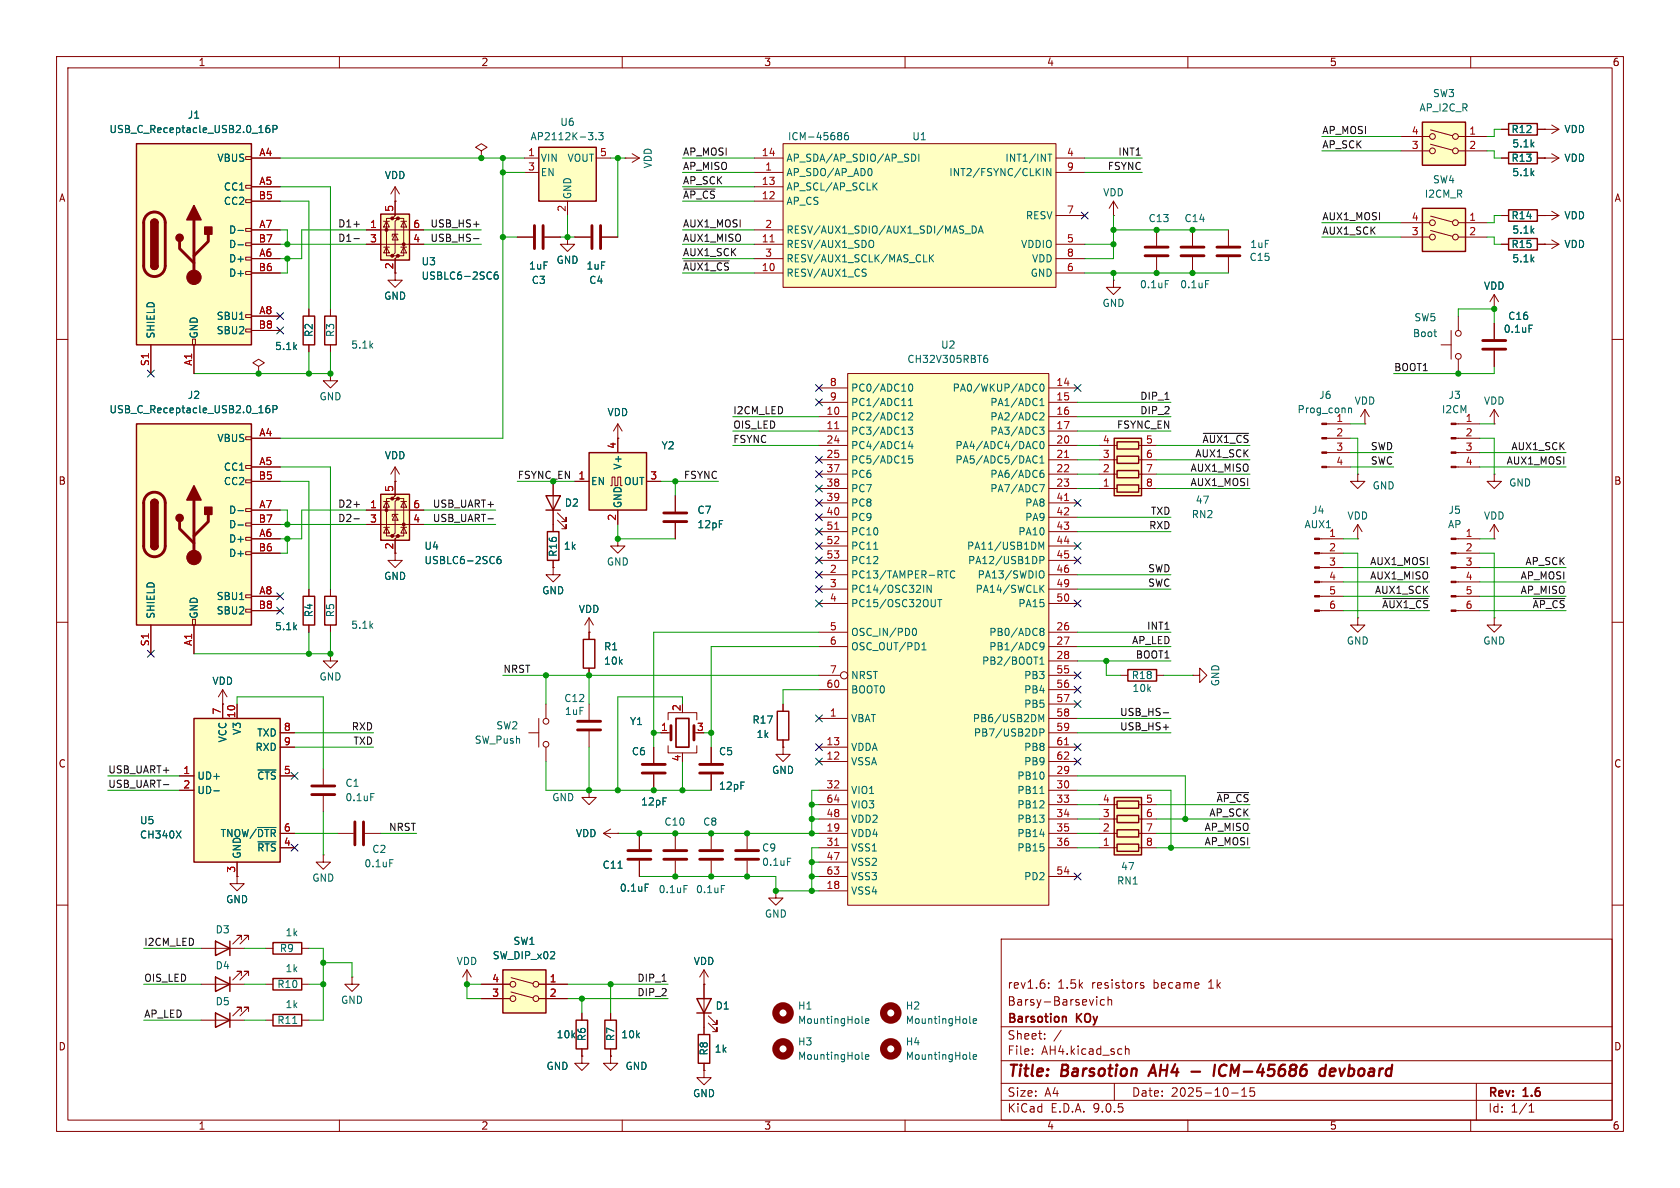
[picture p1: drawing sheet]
<svg xmlns="http://www.w3.org/2000/svg" width="297mm" height="210mm" viewBox="0 0 297 210" stroke-linecap="round" stroke-linejoin="round" font-family="sans-serif">
<defs><g id="words">
<g font-size="2.8" fill="#840000">
<text x="178" y="190.9">Title:</text>
<text x="187.7" y="190.9">Barsotion</text>
<text x="204.2" y="190.9">AH4</text>
<text x="217" y="190.9">ICM-45686</text>
<text x="236.6" y="190.9">devboard</text>
</g>
<g font-size="2.1" fill="#840000">
<text x="178" y="178">Barsy-Barsevich</text>
<text x="178" y="175">rev1.6:</text>
<text x="186.9" y="175">1.5k</text>
<text x="193" y="175">resistors</text>
<text x="204" y="175">became</text>
<text x="213.9" y="175">1k</text>
<text x="178" y="184">Sheet:</text>
<text x="178" y="181.2">Barsotion</text>
<text x="190.4" y="181.2">KOy</text>
<text x="178" y="186.7">File:</text>
<text x="184.1" y="186.7">AH4.kicad_sch</text>
<text x="178" y="196.9">KiCad</text>
<text x="178" y="194.1">Size:</text>
<text x="184.7" y="194.1">A4</text>
<text x="185.7" y="196.9">E.D.A.</text>
<text x="193.3" y="196.9">9.0.5</text>
<text x="200" y="194.1">Date:</text>
<text x="207" y="194.1">2025-10-15</text>
<text x="263" y="194.3">Rev:</text>
<text x="263" y="196.9">Id:</text>
<text x="267.1" y="196.9">1/1</text>
<text x="269.4" y="194.3">1.6</text>
</g>
<g font-size="1.8" fill="#840000">
<text x="35" y="11.9">1</text>
<text x="85" y="11.9">2</text>
<text x="135" y="11.9">3</text>
<text x="185" y="11.9">4</text>
<text x="235" y="11.9">5</text>
<text x="285" y="11.9">6</text>
<text x="10.3" y="35.9">A</text>
<text x="285.3" y="35.9">A</text>
<text x="10.3" y="85.9">B</text>
<text x="285.3" y="85.9">B</text>
<text x="10.3" y="135.9">C</text>
<text x="285.3" y="135.9">C</text>
<text x="10.3" y="185.9">D</text>
<text x="285.3" y="185.9">D</text>
<text x="35" y="199.9">1</text>
<text x="85" y="199.9">2</text>
<text x="135" y="199.9">3</text>
<text x="185" y="199.9">4</text>
<text x="235" y="199.9">5</text>
<text x="285" y="199.9">6</text>
</g>
<g font-size="1.8" fill="#006464">
<text x="253.2" y="17.4">SW3</text>
<text x="19.3" y="23.7">USB_C_Receptacle_USB2.0_16P</text>
<text x="33.1" y="21.2">J1</text>
<text x="99" y="22.5">U6</text>
<text x="250.8" y="19.9">AP_I2C_R</text>
<text x="267.1" y="23.7">R12</text>
<text x="276.5" y="23.7">VDD</text>
<text x="38.3" y="28.8">VBUS</text>
<text x="93.7" y="25">AP2112K-3.3</text>
<text x="95.5" y="28.8">VIN</text>
<text x="100.2" y="28.8">VOUT</text>
<text x="115.4" y="29.9" transform="rotate(-90 115.4 29.9)">VDD</text>
<text x="138.9" y="28.8">AP_SDA/AP_SDIO/AP_SDI</text>
<text x="139.2" y="25">ICM-45686</text>
<text x="161.2" y="25">U1</text>
<text x="177.6" y="28.8">INT1/INT</text>
<text x="267.1" y="28.8">R13</text>
<text x="267.3" y="26.3">5.1k</text>
<text x="276.5" y="28.8">VDD</text>
<text x="39.5" y="33.9">CC1</text>
<text x="67.9" y="31.9">VDD</text>
<text x="95.5" y="31.3">EN</text>
<text x="101.2" y="35.3" transform="rotate(-90 101.2 35.3)">GND</text>
<text x="138.9" y="31.3">AP_SDO/AP_AD0</text>
<text x="138.9" y="33.9">AP_SCL/AP_SCLK</text>
<text x="167.7" y="31.3">INT2/FSYNC/CLKIN</text>
<text x="194.9" y="34.9">VDD</text>
<text x="251.8" y="35.2">I2CM_R</text>
<text x="253.2" y="32.6">SW4</text>
<text x="267.3" y="31.3">5.1k</text>
<text x="39.5" y="36.4">CC2</text>
<text x="40.4" y="41.5">D-</text>
<text x="138.9" y="36.4">AP_CS</text>
<text x="138.9" y="41.5">RESV/AUX1_SDIO/AUX1_SDI/MAS_DA</text>
<text x="181.3" y="39">RESV</text>
<text x="203" y="39.5">C13</text>
<text x="209.3" y="39.5">C14</text>
<text x="267.1" y="39">R14</text>
<text x="267.3" y="41.5">5.1k</text>
<text x="276.5" y="39">VDD</text>
<text x="40.4" y="44">D-</text>
<text x="40.4" y="46.6">D+</text>
<text x="74.4" y="47.1">U3</text>
<text x="93.4" y="47.9">1uF</text>
<text x="98.3" y="46.8">GND</text>
<text x="103.6" y="47.9">1uF</text>
<text x="138.9" y="44">RESV/AUX1_SDO</text>
<text x="138.9" y="46.6">RESV/AUX1_SCLK/MAS_CLK</text>
<text x="180.4" y="44">VDDIO</text>
<text x="182.4" y="46.6">VDD</text>
<text x="220.8" y="46.3">C15</text>
<text x="220.9" y="44">1uF</text>
<text x="267.1" y="44">R15</text>
<text x="267.3" y="46.6">5.1k</text>
<text x="276.5" y="44">VDD</text>
<text x="40.4" y="49.1">D+</text>
<text x="67.8" y="53.2">GND</text>
<text x="74.4" y="49.6">USBLC6-2SC6</text>
<text x="93.9" y="50.4">C3</text>
<text x="104.1" y="50.4">C4</text>
<text x="138.9" y="49.1">RESV/AUX1_CS</text>
<text x="182.1" y="49.1">GND</text>
<text x="201.4" y="51.2">0.1uF</text>
<text x="208.5" y="51.2">0.1uF</text>
<text x="262.2" y="51.4">VDD</text>
<text x="27.5" y="59.9" transform="rotate(-90 27.5 59.9)">SHIELD</text>
<text x="35.2" y="59.9" transform="rotate(-90 35.2 59.9)">GND</text>
<text x="38.2" y="56.7">SBU1</text>
<text x="38.2" y="59.3">SBU2</text>
<text x="55.5" y="59.7" transform="rotate(-90 55.5 59.7)">R2</text>
<text x="59.3" y="59.7" transform="rotate(-90 59.3 59.7)">R3</text>
<text x="194.8" y="54.5">GND</text>
<text x="249.7" y="59.8">Boot</text>
<text x="249.9" y="57">SW5</text>
<text x="265.7" y="59">0.1uF</text>
<text x="266.5" y="56.7">C16</text>
<text x="48.5" y="62.1">5.1k</text>
<text x="62" y="61.8">5.1k</text>
<text x="160.3" y="64.4">CH32V305RBT6</text>
<text x="166.3" y="61.8">U2</text>
<text x="33.1" y="70.7">J2</text>
<text x="56.4" y="71">GND</text>
<text x="150.4" y="69.4">PC0/ADC10</text>
<text x="150.4" y="72">PC1/ADC11</text>
<text x="168.3" y="69.4">PA0/WKUP/ADC0</text>
<text x="175" y="72">PA1/ADC1</text>
<text x="233.1" y="70.7">J6</text>
<text x="239.4" y="71.7">VDD</text>
<text x="256" y="70.7">J3</text>
<text x="262.2" y="71.7">VDD</text>
<text x="19.3" y="73.3">USB_C_Receptacle_USB2.0_16P</text>
<text x="107.3" y="73.8">VDD</text>
<text x="150.4" y="74.5">PC2/ADC12</text>
<text x="150.4" y="77.1">PC3/ADC13</text>
<text x="175" y="74.5">PA2/ADC2</text>
<text x="175" y="77.1">PA3/ADC3</text>
<text x="229.3" y="73.3">Prog_conn</text>
<text x="236.1" y="74.7">1</text>
<text x="254.8" y="73.3">I2CM</text>
<text x="38.3" y="78.3">VBUS</text>
<text x="39.5" y="83.4">CC1</text>
<text x="67.9" y="81.4">VDD</text>
<text x="110.1" y="83.1" transform="rotate(-90 110.1 83.1)">V+</text>
<text x="116.9" y="79.6">Y2</text>
<text x="150.4" y="79.6">PC4/ADC14</text>
<text x="150.4" y="82.1">PC5/ADC15</text>
<text x="168.8" y="79.6">PA4/ADC4/DAC0</text>
<text x="168.8" y="82.1">PA5/ADC5/DAC1</text>
<text x="39.5" y="86">CC2</text>
<text x="99.8" y="89.8">D2</text>
<text x="104.4" y="86">EN</text>
<text x="110.1" y="89.9" transform="rotate(-90 110.1 89.9)">GND</text>
<text x="110.2" y="86">OUT</text>
<text x="150.4" y="84.7">PC6</text>
<text x="150.4" y="87.2">PC7</text>
<text x="150.4" y="89.8">PC8</text>
<text x="175" y="84.7">PA6/ADC6</text>
<text x="175" y="87.2">PA7/ADC7</text>
<text x="181.1" y="89.8">PA8</text>
<text x="211.3" y="89.3">47</text>
<text x="242.6" y="86.7">GND</text>
<text x="266.7" y="86.2">GND</text>
<text x="40.4" y="91">D-</text>
<text x="40.4" y="93.6">D-</text>
<text x="123.2" y="91">C7</text>
<text x="123.2" y="93.6">12pF</text>
<text x="150.4" y="92.3">PC9</text>
<text x="150.4" y="94.8">PC10</text>
<text x="179.9" y="94.8">PA10</text>
<text x="181.1" y="92.3">PA9</text>
<text x="210.6" y="91.8">RN2</text>
<text x="230.5" y="93.6">AUX1</text>
<text x="231.9" y="91">J4</text>
<text x="234.9" y="95">1</text>
<text x="238.1" y="92">VDD</text>
<text x="255.9" y="93.6">AP</text>
<text x="256" y="91">J5</text>
<text x="262.2" y="92">VDD</text>
<text x="40.4" y="96.1">D+</text>
<text x="40.4" y="98.7">D+</text>
<text x="74.9" y="99.9">USBLC6-2SC6</text>
<text x="74.9" y="97.4">U4</text>
<text x="98.7" y="98.5" transform="rotate(-90 98.7 98.5)">R16</text>
<text x="99.6" y="97.4">1k</text>
<text x="107.2" y="100.2">GND</text>
<text x="150.4" y="97.4">PC11</text>
<text x="150.4" y="99.9">PC12</text>
<text x="170.9" y="97.4">PA11/USB1DM</text>
<text x="171" y="99.9">PA12/USB1DP</text>
<text x="38.2" y="106.3">SBU1</text>
<text x="67.8" y="102.7">GND</text>
<text x="95.8" y="105.3">GND</text>
<text x="150.4" y="102.5">PC13/TAMPER-RTC</text>
<text x="150.4" y="105">PC14/OSC32IN</text>
<text x="150.4" y="107.5">PC15/OSC32OUT</text>
<text x="172.4" y="105">PA14/SWCLK</text>
<text x="172.7" y="102.5">PA13/SWDIO</text>
<text x="179.9" y="107.5">PA15</text>
<text x="27.5" y="109.5" transform="rotate(-90 27.5 109.5)">SHIELD</text>
<text x="35.2" y="109.5" transform="rotate(-90 35.2 109.5)">GND</text>
<text x="38.2" y="108.8">SBU2</text>
<text x="48.5" y="111.6">5.1k</text>
<text x="55.5" y="109.2" transform="rotate(-90 55.5 109.2)">R4</text>
<text x="59.3" y="109.2" transform="rotate(-90 59.3 109.2)">R5</text>
<text x="62" y="111.4">5.1k</text>
<text x="102.2" y="108.6">VDD</text>
<text x="150.4" y="112.6">OSC_IN/PD0</text>
<text x="174.8" y="112.6">PB0/ADC8</text>
<text x="106.7" y="115.2">R1</text>
<text x="106.7" y="117.7">10k</text>
<text x="150.4" y="115.2">OSC_OUT/PD1</text>
<text x="173.5" y="117.7">PB2/BOOT1</text>
<text x="174.8" y="115.2">PB1/ADC9</text>
<text x="238" y="114.1">GND</text>
<text x="262.1" y="114.1">GND</text>
<text x="37.5" y="121.3">VDD</text>
<text x="56.4" y="120.5">GND</text>
<text x="99.7" y="124.3">C12</text>
<text x="150.4" y="120.2">NRST</text>
<text x="150.4" y="122.8">BOOT0</text>
<text x="181" y="120.2">PB3</text>
<text x="181" y="122.8">PB4</text>
<text x="181" y="125.3">PB5</text>
<text x="200" y="120.2">R18</text>
<text x="200.1" y="122.5">10k</text>
<text x="215.7" y="121.4" transform="rotate(-90 215.7 121.4)">GND</text>
<text x="40.2" y="131.3" transform="rotate(-90 40.2 131.3)">VCC</text>
<text x="42.8" y="130" transform="rotate(-90 42.8 130)">V3</text>
<text x="45.4" y="130.4">TXD</text>
<text x="83.8" y="131.7">SW_Push</text>
<text x="87.6" y="129.1">SW2</text>
<text x="99.8" y="126.6">1uF</text>
<text x="111.3" y="128.4">Y1</text>
<text x="132.9" y="128.1">R17</text>
<text x="133.7" y="130.7">1k</text>
<text x="150.4" y="127.9">VBAT</text>
<text x="171.9" y="127.9">PB6/USB2DM</text>
<text x="172.1" y="130.4">PB7/USB2DP</text>
<text x="45.1" y="132.9">RXD</text>
<text x="111.6" y="133.7">C6</text>
<text x="127" y="133.7">C5</text>
<text x="136.4" y="137">GND</text>
<text x="150.4" y="132.9">VDDA</text>
<text x="150.4" y="135.5">VSSA</text>
<text x="181" y="132.9">PB8</text>
<text x="181" y="135.5">PB9</text>
<text x="34.8" y="138">UD+</text>
<text x="34.8" y="140.6">UD-</text>
<text x="45.4" y="138">~{CTS}</text>
<text x="61" y="139.3">C1</text>
<text x="61" y="141.8">0.1uF</text>
<text x="97.5" y="141.8">GND</text>
<text x="113.2" y="142.6">12pF</text>
<text x="127" y="139.8">12pF</text>
<text x="150.4" y="140.6">VIO1</text>
<text x="150.4" y="143.1">VIO3</text>
<text x="179.7" y="138">PB10</text>
<text x="179.7" y="140.6">PB11</text>
<text x="179.7" y="143.1">PB12</text>
<text x="24.6" y="148.4">CH340X</text>
<text x="24.6" y="145.9">U5</text>
<text x="38.9" y="148.2">TNOW/~{DTR}</text>
<text x="101.7" y="148.2">VDD</text>
<text x="117.4" y="146.2">C10</text>
<text x="124.2" y="146.2">C8</text>
<text x="150.4" y="145.6">VDD2</text>
<text x="150.4" y="148.2">VDD4</text>
<text x="179.7" y="145.6">PB13</text>
<text x="179.7" y="148.2">PB14</text>
<text x="42.8" y="151.9" transform="rotate(-90 42.8 151.9)">GND</text>
<text x="45.4" y="150.7">~{RTS}</text>
<text x="64.3" y="153.5">0.1uF</text>
<text x="65.7" y="151">C2</text>
<text x="106.4" y="153.8">C11</text>
<text x="134.6" y="150.7">C9</text>
<text x="134.6" y="153.3">0.1uF</text>
<text x="150.4" y="150.7">VSS1</text>
<text x="150.4" y="153.3">VSS2</text>
<text x="150.4" y="155.8">VSS3</text>
<text x="179.7" y="150.7">PB15</text>
<text x="181" y="155.8">PD2</text>
<text x="198.1" y="154">47</text>
<text x="39.9" y="159.9">GND</text>
<text x="55.1" y="156.1">GND</text>
<text x="109.5" y="157.8">0.1uF</text>
<text x="116.3" y="158.1">0.1uF</text>
<text x="122.9" y="158.1">0.1uF</text>
<text x="150.4" y="158.3">VSS4</text>
<text x="197.4" y="156.6">RN1</text>
<text x="38" y="165.2">D3</text>
<text x="50.4" y="165.7">1k</text>
<text x="90.7" y="167.2">SW1</text>
<text x="135.1" y="162.4">GND</text>
<text x="38" y="171.6">D4</text>
<text x="49.4" y="168.5">R9</text>
<text x="50.4" y="172.1">1k</text>
<text x="80.6" y="170.8">VDD</text>
<text x="87" y="169.8">SW_DIP_x02</text>
<text x="122.5" y="170.8">VDD</text>
<text x="38" y="177.9">D5</text>
<text x="48.9" y="174.9">R10</text>
<text x="50.4" y="178.4">1k</text>
<text x="60.2" y="177.6">GND</text>
<text x="126.4" y="178.7">D1</text>
<text x="141" y="178.7">H1</text>
<text x="160" y="178.7">H2</text>
<text x="48.9" y="181.2">R11</text>
<text x="98.3" y="183.7">10k</text>
<text x="103.7" y="184.1" transform="rotate(-90 103.7 184.1)">R6</text>
<text x="108.8" y="184.1" transform="rotate(-90 108.8 184.1)">R7</text>
<text x="109.7" y="183.7">10k</text>
<text x="141" y="185">H3</text>
<text x="141" y="181.2">MountingHole</text>
<text x="160" y="185">H4</text>
<text x="160" y="181.2">MountingHole</text>
<text x="96.5" y="189.3">GND</text>
<text x="110.5" y="189.3">GND</text>
<text x="125.3" y="186.7" transform="rotate(-90 125.3 186.7)">R8</text>
<text x="126.2" y="186.3">1k</text>
<text x="141" y="187.6">MountingHole</text>
<text x="160" y="187.6">MountingHole</text>
<text x="122.4" y="194.2">GND</text>
</g>
<g font-size="1.8" fill="#0f0f0f">
<text x="233.7" y="23.8">AP_MOSI</text>
<text x="120.6" y="27.6">AP_MOSI</text>
<text x="197.6" y="27.6">INT1</text>
<text x="233.7" y="26.3">AP_SCK</text>
<text x="120.6" y="35.2">~{AP_CS}</text>
<text x="120.6" y="30.1">AP_MISO</text>
<text x="120.6" y="32.7">AP_SCK</text>
<text x="195.7" y="30.1">FSYNC</text>
<text x="59.7" y="40.3">D1+</text>
<text x="76" y="40.3">USB_HS+</text>
<text x="120.6" y="40.3">AUX1_MOSI</text>
<text x="233.7" y="41.6">AUX1_SCK</text>
<text x="233.7" y="39">AUX1_MOSI</text>
<text x="59.7" y="42.8">D1-</text>
<text x="76" y="42.8">USB_HS-</text>
<text x="120.6" y="47.9">~{AUX1_CS}</text>
<text x="120.6" y="45.4">AUX1_SCK</text>
<text x="120.6" y="42.8">AUX1_MISO</text>
<text x="246.4" y="65.7">BOOT1</text>
<text x="201.5" y="70.8">DIP_1</text>
<text x="129.5" y="75.9">OIS_LED</text>
<text x="129.5" y="73.3">I2CM_LED</text>
<text x="197.4" y="75.9">FSYNC_EN</text>
<text x="201.5" y="73.3">DIP_2</text>
<text x="129.5" y="78.4">FSYNC</text>
<text x="210.4" y="83.5">AUX1_MISO</text>
<text x="211.2" y="80.9">AUX1_SCK</text>
<text x="212.5" y="78.4">~{AUX1_CS}</text>
<text x="242.2" y="79.7">SWD</text>
<text x="242.2" y="82.2">SWC</text>
<text x="266.3" y="82.2">AUX1_MOSI</text>
<text x="267.1" y="79.7">AUX1_SCK</text>
<text x="59.7" y="89.8">D2+</text>
<text x="76.4" y="89.8">USB_UART+</text>
<text x="120.8" y="84.7">FSYNC</text>
<text x="210.4" y="86">AUX1_MOSI</text>
<text x="59.7" y="92.4">D2-</text>
<text x="76.4" y="92.4">USB_UART-</text>
<text x="203.1" y="93.6">RXD</text>
<text x="203.4" y="91.1">TXD</text>
<text x="202.9" y="101.3">SWD</text>
<text x="242.1" y="100">AUX1_MOSI</text>
<text x="269.6" y="100">AP_SCK</text>
<text x="202.9" y="103.8">SWC</text>
<text x="242.1" y="102.5">AUX1_MISO</text>
<text x="243" y="105.1">AUX1_SCK</text>
<text x="244.2" y="107.6">~{AUX1_CS}</text>
<text x="268.7" y="102.5">AP_MOSI</text>
<text x="268.7" y="105.1">AP_MISO</text>
<text x="270.9" y="107.6">~{AP_CS}</text>
<text x="200" y="114">AP_LED</text>
<text x="202.7" y="111.4">INT1</text>
<text x="88.9" y="119">NRST</text>
<text x="200.7" y="116.5">BOOT1</text>
<text x="62.1" y="129.2">RXD</text>
<text x="62.4" y="131.7">TXD</text>
<text x="197.9" y="129.2">USB_HS+</text>
<text x="197.9" y="126.7">USB_HS-</text>
<text x="19" y="136.8">USB_UART+</text>
<text x="19" y="139.4">USB_UART-</text>
<text x="215" y="141.9">~{AP_CS}</text>
<text x="68.7" y="147">NRST</text>
<text x="212.9" y="149.5">AP_MOSI</text>
<text x="212.9" y="147">AP_MISO</text>
<text x="213.7" y="144.4">AP_SCK</text>
<text x="25.4" y="167.3">I2CM_LED</text>
<text x="25.4" y="173.6">OIS_LED</text>
<text x="112.6" y="173.6">DIP_1</text>
<text x="25.4" y="180">AP_LED</text>
<text x="112.6" y="176.2">DIP_2</text>
</g>
<g font-size="1.8" fill="#a90000">
<text x="249.5" y="23.9">4</text>
<text x="259.6" y="23.9">1</text>
<text x="45.7" y="27.7">A4</text>
<text x="93.3" y="27.7">1</text>
<text x="106" y="27.7">5</text>
<text x="134.6" y="27.7">14</text>
<text x="188.5" y="27.7">4</text>
<text x="249.5" y="26.4">3</text>
<text x="259.6" y="26.4">2</text>
<text x="45.6" y="35.3">B5</text>
<text x="45.7" y="32.8">A5</text>
<text x="93.3" y="30.2">3</text>
<text x="134.6" y="32.8">13</text>
<text x="134.6" y="35.3">12</text>
<text x="135.2" y="30.2">1</text>
<text x="188.5" y="30.2">9</text>
<text x="45.7" y="40.4">A7</text>
<text x="65.3" y="40.4">1</text>
<text x="69.6" y="37.5" transform="rotate(-90 69.6 37.5)">5</text>
<text x="73" y="40.4">6</text>
<text x="100.1" y="37.5" transform="rotate(-90 100.1 37.5)">2</text>
<text x="135.2" y="40.4">2</text>
<text x="188.5" y="37.8">7</text>
<text x="249.5" y="39.1">4</text>
<text x="249.5" y="41.7">3</text>
<text x="259.6" y="39.1">1</text>
<text x="259.6" y="41.7">2</text>
<text x="45.6" y="42.9">B7</text>
<text x="45.7" y="45.5">A6</text>
<text x="65.3" y="42.9">3</text>
<text x="69.6" y="47.7" transform="rotate(-90 69.6 47.7)">2</text>
<text x="73" y="42.9">4</text>
<text x="134.6" y="42.9">11</text>
<text x="135.2" y="45.5">3</text>
<text x="188.5" y="42.9">5</text>
<text x="188.5" y="45.5">8</text>
<text x="45.6" y="48">B6</text>
<text x="134.6" y="48">10</text>
<text x="188.5" y="48">6</text>
<text x="45.6" y="58.2">B8</text>
<text x="45.7" y="55.6">A8</text>
<text x="26.4" y="64.8" transform="rotate(-90 26.4 64.8)">S1</text>
<text x="34" y="64.8" transform="rotate(-90 34 64.8)">A1</text>
<text x="146.6" y="68.3">8</text>
<text x="146.6" y="70.9">9</text>
<text x="186.6" y="68.3">14</text>
<text x="186.6" y="70.9">15</text>
<text x="45.7" y="77.2">A4</text>
<text x="146" y="73.4">10</text>
<text x="146" y="75.9">11</text>
<text x="186.6" y="73.4">16</text>
<text x="186.6" y="75.9">17</text>
<text x="236.1" y="77.2">2</text>
<text x="259" y="74.7">1</text>
<text x="259" y="77.2">2</text>
<text x="45.7" y="82.3">A5</text>
<text x="109" y="79.4" transform="rotate(-90 109 79.4)">4</text>
<text x="146" y="78.5">24</text>
<text x="146" y="81">25</text>
<text x="146" y="83.6">37</text>
<text x="186.6" y="78.5">20</text>
<text x="186.6" y="81">21</text>
<text x="186.6" y="83.6">22</text>
<text x="194.9" y="83.6">2</text>
<text x="194.9" y="81">3</text>
<text x="194.9" y="78.5">4</text>
<text x="202.5" y="83.6">7</text>
<text x="202.5" y="81">6</text>
<text x="202.5" y="78.5">5</text>
<text x="236.1" y="79.8">3</text>
<text x="236.1" y="82.3">4</text>
<text x="259" y="79.8">3</text>
<text x="259" y="82.3">4</text>
<text x="45.6" y="84.8">B5</text>
<text x="45.7" y="89.9">A7</text>
<text x="65.3" y="89.9">1</text>
<text x="69.6" y="87.1" transform="rotate(-90 69.6 87.1)">5</text>
<text x="73" y="89.9">6</text>
<text x="102.2" y="84.8">1</text>
<text x="114.9" y="84.8">3</text>
<text x="146" y="86.1">38</text>
<text x="146" y="88.6">39</text>
<text x="186.6" y="86.1">23</text>
<text x="186.6" y="88.6">41</text>
<text x="194.9" y="86.1">1</text>
<text x="202.5" y="86.1">8</text>
<text x="45.6" y="92.5">B7</text>
<text x="45.7" y="95">A6</text>
<text x="65.3" y="92.5">3</text>
<text x="73" y="92.5">4</text>
<text x="109" y="92.1" transform="rotate(-90 109 92.1)">2</text>
<text x="146" y="91.2">40</text>
<text x="146" y="93.7">51</text>
<text x="186.6" y="91.2">42</text>
<text x="186.6" y="93.7">43</text>
<text x="259" y="95">1</text>
<text x="45.6" y="97.5">B6</text>
<text x="69.6" y="97.2" transform="rotate(-90 69.6 97.2)">2</text>
<text x="146" y="96.3">52</text>
<text x="146" y="98.8">53</text>
<text x="146.6" y="101.3">2</text>
<text x="186.6" y="96.3">44</text>
<text x="186.6" y="98.8">45</text>
<text x="186.6" y="101.3">46</text>
<text x="234.9" y="97.5">2</text>
<text x="234.9" y="100.1">3</text>
<text x="259" y="97.5">2</text>
<text x="259" y="100.1">3</text>
<text x="45.6" y="107.7">B8</text>
<text x="45.7" y="105.2">A8</text>
<text x="146.6" y="103.9">3</text>
<text x="146.6" y="106.4">4</text>
<text x="186.6" y="103.9">49</text>
<text x="186.6" y="106.4">50</text>
<text x="234.9" y="102.6">4</text>
<text x="234.9" y="105.2">5</text>
<text x="234.9" y="107.7">6</text>
<text x="259" y="102.6">4</text>
<text x="259" y="105.2">5</text>
<text x="259" y="107.7">6</text>
<text x="146.6" y="111.5">5</text>
<text x="186.6" y="111.5">26</text>
<text x="26.4" y="114.3" transform="rotate(-90 26.4 114.3)">S1</text>
<text x="34" y="114.3" transform="rotate(-90 34 114.3)">A1</text>
<text x="146.6" y="114">6</text>
<text x="146.6" y="119.1">7</text>
<text x="186.6" y="114">27</text>
<text x="186.6" y="116.6">28</text>
<text x="186.6" y="119.1">55</text>
<text x="120.4" y="125.8" transform="rotate(-90 120.4 125.8)">2</text>
<text x="146" y="121.7">60</text>
<text x="186.6" y="121.7">56</text>
<text x="186.6" y="124.2">57</text>
<text x="39.1" y="126.4" transform="rotate(-90 39.1 126.4)">7</text>
<text x="41.7" y="127" transform="rotate(-90 41.7 127)">10</text>
<text x="50.1" y="129.3">8</text>
<text x="50.1" y="131.8">9</text>
<text x="116.8" y="129.3">1</text>
<text x="123.1" y="129.3">3</text>
<text x="146" y="131.8">13</text>
<text x="146.6" y="126.7">1</text>
<text x="186.6" y="126.7">58</text>
<text x="186.6" y="129.3">59</text>
<text x="186.6" y="131.8">61</text>
<text x="32.3" y="136.9">1</text>
<text x="50.1" y="136.9">5</text>
<text x="120.4" y="134.7" transform="rotate(-90 120.4 134.7)">4</text>
<text x="146" y="134.4">12</text>
<text x="186.6" y="134.4">62</text>
<text x="186.6" y="136.9">29</text>
<text x="32.3" y="139.4">2</text>
<text x="146" y="139.4">32</text>
<text x="146" y="142">64</text>
<text x="186.6" y="139.4">30</text>
<text x="186.6" y="142">33</text>
<text x="194.9" y="142">4</text>
<text x="202.5" y="142">5</text>
<text x="50.1" y="147.1">6</text>
<text x="50.1" y="149.6">4</text>
<text x="146" y="144.5">48</text>
<text x="146" y="147.1">19</text>
<text x="146" y="149.6">31</text>
<text x="186.6" y="144.5">34</text>
<text x="186.6" y="147.1">35</text>
<text x="186.6" y="149.6">36</text>
<text x="194.9" y="149.6">1</text>
<text x="194.9" y="147.1">2</text>
<text x="194.9" y="144.5">3</text>
<text x="202.5" y="149.6">8</text>
<text x="202.5" y="147.1">7</text>
<text x="202.5" y="144.5">6</text>
<text x="41.7" y="154.4" transform="rotate(-90 41.7 154.4)">3</text>
<text x="146" y="152.1">47</text>
<text x="146" y="154.7">63</text>
<text x="186.6" y="154.7">54</text>
<text x="146" y="157.2">18</text>
<text x="86.9" y="173.7">4</text>
<text x="97.1" y="173.7">1</text>
<text x="86.9" y="176.3">3</text>
<text x="97.1" y="176.3">2</text>
</g>
<text font-size="1.8" fill="#009600" x="91.4" y="84.7">FSYNC_EN</text>
</g></defs>
<g fill="none" stroke="#840000" stroke-width=".18">
<path d="M10 10h277v190h-277zM12 12h273v186h-273zM60 10v2M110 10v2M160 10v2M210 10v2M260 10v2M210.8 40.6v2.8M210.8 45.5v2.8M217.2 40.6v2.8M217.2 45.5v2.8M10 60h2"/>
<path d="M58.4 66v1.3h1.3l-1.3 1.3-1.3-1.3h1.3M58.4 66h.1M285 60h2M257.4 95.3h4.2M257.4 97.8h4.2M264.2 83.8v1.3h1.2l-1.2 1.3-1.3-1.3h1.3M264.2 83.8h.1M264.2 95.3h.1M264.2 92.7l-.8 1.3M264.2 92.7l.7 1.3M264.2 92.7v2.6M10 110h2"/>
<path d="M257.4 100.3h4.2M257.4 102.9h4.2M257.4 105.4h4.2M257.4 108h4.2M285 110h2M119.4 147.3v2.8M119.4 152.1v2.8M10 160h2M177 166h108v32h-108zM185.4 174.6v.1M185.4 173.8v.1M193.9 176.2v.1"/>
<path d="M193.9 176.7v1M195.2 176.8l-.4-.1-.3 .3v.4l.2 .2h.5M195.9 176.8l.2-.1 .4 .1v.9M195.9 176.2v1.5M202.2 173.8l-.4-.1-.2 .2 .1 .2 .5 .2v.3h-.6M285 160h2M60 198v2M110 198v2M160 198v2M177 194.5h108M177 191.5h108M177 187.5h108"/>
<path d="M177 181.5h108M182.5 186.3v.1M182.5 185.5v.1M184.7 183.6v.1M184.7 182.8v.1M187.6 182.1l-1.3 2M197 191.5v3M199 184.9v1.5M199 185.5l.2-.1 .3 .1 .1 .9M210 198v2M217.7 193.2h1.2M219.5 193.8h.9"/>
<path d="M219.5 192.7l.5-.4v1.5M221.7 192.3h-.7v.7l.2-.1h.5l.1 .3-.1 .5-.2 .1-.5-.1M260 198v2M261 191.5v6.5M270.3 196.6h.9M270.3 195.5l.4-.4v1.5"/>
</g>
<path d="M203.9 188.2l-.9 2M210.6 189.4h1.6M214.8 188.2l-.3 2M216.3 188.2a1.2 1.2 0 0 0-.5 1.9l.5 .1M234.3 189a.66 .66 0 0 0-1 .3v.5l.1 .3 .2 .1 .6-.1M234.4 188.2l-.2 2M235.8 188.9l-.5 .1-.2 .9 .2 .3 .6-.1M236.1 189.4l-1 .1" fill="none" stroke="#840000" stroke-width=".4"/>
<path d="M188.3 179.7l.2 .2v.8" fill="none" stroke="#840000" stroke-width=".3"/>
<path d="M208.8 45.2h4.1M208.8 43.7h4.1M215.1 45.2h4.1M215.1 43.7h4.1M117.3 150.4h4.1M117.3 151.9h4.1" fill="none" stroke="#840000" stroke-width=".51"/>
<path d="M213.1 49.6h.6M120.9 156.5h.6" fill="none" stroke="#006464" stroke-width=".18"/>
<g fill="#840000" stroke="#840000" stroke-width=".18">
<path d="M256.5 95.1h.9v.3h-.9z"/>
<path d="M256.5 97.7h.9v.2h-.9z"/>
<path d="M256.5 100.2h.9v.3h-.9z"/>
<path d="M256.5 102.7h.9v.3h-.9z"/>
<path d="M256.5 105.3h.9v.2h-.9z"/>
<path d="M256.5 107.8h.9v.3h-.9z"/>
</g>
<path d="M24.1 74.9h20.3v35.6h-20.3z" fill="#ffffc2"/>
<g fill="none" stroke="#840000" stroke-width=".18">
<path d="M196.8 38.1h.1M196.8 35.6l-.7 1.2M196.8 35.6l.8 1.2M196.8 35.6v2.5M43.4 77.2h1v.5h-1zM44.4 77.5h5.1M43.4 82.3h1v.5h-1zM43.4 84.8h1v.5h-1zM43.4 89.9h1v.5h-1zM43.4 92.5h1v.5h-1zM43.4 95h1v.5h-1zM43.4 97.5h1v.5h-1z"/>
<path d="M44.4 82.6h5.1M44.4 85.1h5.1M44.4 90.2h5.1M44.4 92.7h5.1M44.4 95.3h5.1M44.4 97.8h5.1M26.7 110.5v5.1M34 109.5h.5v1h-.5zM34.3 110.5v5.1M43.4 105.2h1v.5h-1zM43.4 107.7h1v.5h-1zM44.4 105.4h5.1"/>
<path d="M44.4 108h5.1M104.1 111.8v1.2M104.1 118.1v1.3M240 109.2v1.3h1.3l-1.3 1.3-1.2-1.3h1.2M240 109.2h.1M264.2 109.2v1.3h1.2l-1.2 1.3-1.3-1.3h1.3M264.2 109.2h.1M106.7 147.3l1.2 .8M106.7 147.3h2.5M107.9 146.6l-1.2 .7M109.2 147.3h.1M113 147.3v2.8"/>
<path d="M113 152.1v2.8M125.7 147.3v2.8M125.7 152.1v2.8"/>
</g>
<path d="M24.1 74.9h20.3v35.6h-20.3zM26.7 88.9a.64 .64 0 0 1 .6-.6 .64 .64 0 0 1 .6 .6M26.7 96.5a.64 .64 0 0 0 .6 .7 .64 .64 0 0 0 .6-.7M103.1 113h2.1v5.1h-2.1z" fill="none" stroke="#840000" stroke-width=".25"/>
<path d="M26 87.6a1.9 1.9 0 0 1 2-.5 1.9 1.9 0 0 1 1.2 1.8v7.6a1.91 1.91 0 0 1-1.9 1.9 1.91 1.91 0 0 1-1.9-1.9v-7.7l.2-.7zM31.7 92.2v1.3l2.6 2.5M34.3 88.4v10.2M36.8 90.9v1.3l-2.5 2.5M111 150.4h4.1M111 151.9h4.1M123.7 150.4h4.1M123.7 151.9h4.1" fill="none" stroke="#840000" stroke-width=".51"/>
<g fill="#840000" stroke="#840000" stroke-width=".25">
<path d="M26.7 88.9h1.2v7.6h-1.2z"/>
<path d="M26.9 88.5a.64 .64 0 0 1 .6-.2 .64 .64 0 0 1 .4 .6h-1.2z"/>
<path d="M26.7 96.5h1.2a.64 .64 0 0 1-.6 .7 .64 .64 0 0 1-.6-.7z"/>
<path d="M34.3 85.9l1.3 2.5h-2.6z"/>
<path d="M36.2 89.7h1.3v1.2h-1.3z"/>
<circle cx="31.7" cy="91.6" r=".63"/>
</g>
<circle cx="34.3" cy="98.6" r="1.27" fill="#840000" stroke="#840000" stroke-width=".18"/>
<path d="M47.6 71.7l-.4 .1a.86 .86 0 0 0 0 1.2l.5-.2v-.4l-.2-.2h-.3l-.2 .2M48.3 72.4l.6-.1 .1-.2-.1-.3-.6-.1v1.3M42.1 90.3h.9M42.1 92.8h.9M109.3 153.5h.7M114.1 156.3h.6M127.5 156.5h.6" fill="none" stroke="#006464" stroke-width=".18"/>
<path d="M251.5 36.8h7.6v7.7h-7.6z" fill="#ffffc2"/>
<g fill="none" stroke="#840000" stroke-width=".18">
<path d="M247.6 39.4h5.1M252.9 38.2l3.9 1M257.8 39.4h5.1M196.8 49.5v1.3h1.3l-1.3 1.3-1.2-1.3h1.2M196.8 49.5h.1M247.6 41.9h5.1M252.9 40.7l3.9 1.1M257.8 41.9h5.1M264.2 74.9h.1M264.2 72.4l-.8 1.3M264.2 72.4l.7 1.3M264.2 72.4v2.5"/>
<path d="M104.1 139.7v1.3h1.3l-1.3 1.2-1.2-1.2h1.2M104.1 139.7h.1M104.1 124.5v2.8M104.1 129.3v2.8"/>
<circle cx="253.2" cy="39.4" r=".51"/>
<circle cx="257.3" cy="39.4" r=".51"/>
<circle cx="253.2" cy="41.9" r=".51"/>
<circle cx="257.3" cy="41.9" r=".51"/>
</g>
<path d="M251.5 36.8h7.6v7.7h-7.6z" fill="none" stroke="#840000" stroke-width=".25"/>
<path d="M102.1 127.5h4.1M102.1 129h4.1" fill="none" stroke="#840000" stroke-width=".51"/>
<path d="M138.4 25.4h48.3v25.4h-48.3z" fill="#ffffc2"/>
<g fill="none" stroke="#840000" stroke-width=".18">
<path d="M133.3 27.9h5.1M133.3 30.5h5.1M133.3 33h5.1M133.3 35.6h5.1M138.4 25.4h48.3v25.4h-48.3zM186.7 27.9h5.1M186.7 30.5h5.1M186.7 38.1h5.1M133.3 40.6h5.1M133.3 43.2h5.1M133.3 45.7h5.1M133.3 48.3h5.1"/>
<path d="M186.7 43.2h5.1M186.7 45.7h5.1M186.7 48.3h5.1M204.5 40.6v2.8M204.5 45.5v2.8M257.4 74.9h4.2M257.4 77.5h4.2M257.4 80h4.2M257.4 82.6h4.2M104.1 111.8h.1M104.1 109.2l-.7 1.3M104.1 109.2l.8 1.3"/>
<path d="M104.1 109.2v2.6M102.9 179.1v1.2M107.9 179.1v1.2M102.9 186.7v1.3h1.2l-1.2 1.2-1.3-1.2h1.3M102.9 186.7h.1M102.9 185.4v1.3M107.9 186.7v1.3h1.3l-1.3 1.2-1.2-1.2h1.2M107.9 186.7h.1M107.9 185.4v1.3"/>
</g>
<g fill="none" stroke="#006464" stroke-width=".18">
<path d="M148.3 23.4h.3l.2 .3-.2 .3M148.3 24h.3M148.6 24l.2 .2v.3l-.1 .1-.4 .1M149.9 23.4l-.4 .1a.86 .86 0 0 0 0 1.2l.5-.1v-.4l-.2-.3-.4 .1-.1 .2M153.9 29.8a.79 .79 0 0 1 0 1.3M154.5 32.9l.6 .7M155.1 32.3l-.8 .8M161.2 27.2a.64 .64 0 0 1 .7 .7 .64 .64 0 0 1-.7 .6M162.4 27.2v1.3M171.9 39.9a.64 .64 0 0 1 .7 .7 .64 .64 0 0 1-.7 .6zM184.4 29.8v1.3M185.2 27.2h.8"/>
<path d="M185.6 27.2v1.3M185.8 29.8v1.3l-.7-1.3v1.3M152.6 48.2l.4 .1 .1 .3-.2 .2h-.3M152.6 47.6h.5M154.2 42.5l.1 .1a.81 .81 0 0 1-.1 1.2M163.3 46.3h.6M164.3 45v1.3M164.5 45.6l.5 .7M165 45l-.7 .8M173 41.2l.4-1.3 .4 1.3M173.1 40.9h.6M206 49.6h.6"/>
</g>
<path d="M136.1 42.8h.8" fill="none" stroke="#a90000" stroke-width=".18"/>
<g fill="#840000" stroke="#840000" stroke-width=".18">
<path d="M256.5 74.8h.9v.3h-.9z"/>
<path d="M256.5 77.3h.9v.3h-.9z"/>
<path d="M256.5 79.9h.9v.2h-.9z"/>
<path d="M256.5 82.4h.9v.3h-.9z"/>
</g>
<path d="M101.9 180.3h2v5.1h-2zM106.9 180.3h2.1v5.1h-2.1z" fill="none" stroke="#840000" stroke-width=".25"/>
<path d="M202.4 43.7h4.1M202.4 45.2h4.1" fill="none" stroke="#840000" stroke-width=".51"/>
<path d="M197 77.5h4.8v10.1h-4.8z" fill="#ffffc2"/>
<path d="M197 77.5h4.8v10.1h-4.8zM197.5 78.1h3.8v1.3h-3.8zM197.5 85.7h3.8v1.3h-3.8zM197.5 83.2h3.8v1.3h-3.8zM197.5 80.6h3.8v1.3h-3.8z" fill="none" stroke="#840000" stroke-width=".25"/>
<path d="M273 27.9h.1M273 27.9h2.6M274.3 27.2l1.3 .7M275.6 27.9l-1.3 .8M194.3 78.7h3.2M201.3 78.7h3.2M194.3 86.4h3.2M194.3 83.8h3.2M194.3 81.3h3.2M201.3 86.4h3.2M201.3 83.8h3.2M201.3 81.3h3.2" fill="none" stroke="#840000" stroke-width=".18"/>
<path d="M67.3 87.4h5.1v8.1h-5.1z" fill="#ffffc2"/>
<g fill="#840000" stroke="#840000" stroke-width=".18">
<circle cx="68.3" cy="90.2" r=".25"/>
<circle cx="69.3" cy="88.1" r=".25"/>
<circle cx="69.3" cy="94.7" r=".25"/>
<circle cx="70.4" cy="88.1" r=".25"/>
<circle cx="70.4" cy="94.7" r=".25"/>
<circle cx="71.4" cy="92.7" r=".25"/>
</g>
<g fill="none" stroke="#840000" stroke-width=".18">
<path d="M264.2 57.2v2.7M264.2 62v2.8M64.8 90.2h10.1M64.8 92.7h10.1M67.8 93.2h1M67.8 88.6h1M68.3 88.6l.5 1.1h-1zM68.3 93.2l.5 1h-1zM69.3 88.1h-1v6.6h1M69.8 82.6v5l-.5 .5h1.1l-.6 .5v5.6l-.5 .5h1.1l-.6 .6v3.8h1.3l-1.3 1.2-1.2-1.2h1.2M69.8 90.9l.6 1h-1.1zM69.8 85.1h.1"/>
<path d="M69.8 82.6l-.7 1.2M69.8 82.6l.8 1.2M70.4 90.9h-1.1v.4M70.4 88.1h1v6.6h-1M70.9 93.2h1M70.9 88.6h1M71.4 88.6l.5 1.1h-1zM71.4 93.2l.5 1h-1zM54.6 104.1v1.3M54.6 110.5v1.3M58.4 115.6v1.2h1.3l-1.3 1.3-1.3-1.3h1.3M58.4 115.6h.1"/>
<path d="M58.4 104.1v1.3M58.4 110.5v1.3M198.1 119.4h1.3M204.5 119.4h1.2"/>
</g>
<path d="M67.3 87.4h5.1v8.1h-5.1zM53.6 105.4h2v5.1h-2zM57.4 105.4h2v5.1h-2zM199.4 118.4h5.1v2h-5.1z" fill="none" stroke="#840000" stroke-width=".25"/>
<path d="M270.3 57.5h.6M88.5 98.4h-.4a.86 .86 0 0 0 0 1.2l.4-.1 .1-.4-.3-.2h-.2l-.2 .2" fill="none" stroke="#006464" stroke-width=".18"/>
<path d="M262.1 60.2h4.1M262.1 61.7h4.1" fill="none" stroke="#840000" stroke-width=".51"/>
<path d="M251.5 21.6h7.6v7.6h-7.6z" fill="#ffffc2"/>
<g fill="none" stroke="#840000" stroke-width=".18">
<path d="M247.6 24.1h5.1M247.6 26.7h5.1M252.9 23l3.9 1M252.9 25.5l3.9 1M257.8 24.1h5.1M257.8 26.7h5.1M39.4 124.5h.1M39.4 121.9l-.8 1.3M39.4 121.9l.7 1.3M39.4 121.9v2.6"/>
<circle cx="253.2" cy="26.7" r=".51"/>
<circle cx="253.2" cy="24.1" r=".51"/>
<circle cx="257.3" cy="24.1" r=".51"/>
<circle cx="257.3" cy="26.7" r=".51"/>
</g>
<path d="M251.5 21.6h7.6v7.6h-7.6z" fill="none" stroke="#840000" stroke-width=".25"/>
<path d="M197 141h4.8v10.1h-4.8z" fill="#ffffc2"/>
<path d="M266.7 26.9h5.1v2.1h-5.1zM266.7 21.8h5.1v2.1h-5.1zM266.7 37.1h5.1v2h-5.1zM266.7 42.2h5.1v2h-5.1zM197 141h4.8v10.1h-4.8zM197.5 149.2h3.8v1.3h-3.8zM197.5 146.7h3.8v1.3h-3.8zM197.5 144.1h3.8v1.3h-3.8zM197.5 141.6h3.8v1.3h-3.8z" fill="none" stroke="#840000" stroke-width=".25"/>
<g fill="none" stroke="#840000" stroke-width=".18">
<path d="M265.4 27.9h1.3M265.4 22.9h1.3M265.4 38.1h1.3M271.8 27.9h1.2M271.8 22.9h3.8M271.8 38.1h3.8M273 22.9h.1M273 38.1h.1M274.3 22.1l1.3 .8M274.3 37.3l1.3 .8M275.6 22.9l-1.3 .7M275.6 38.1l-1.3 .8"/>
<path d="M256.5 58.4v5.1M257.8 55.9v2.5M264.2 54.6h.1M264.2 52.1l-.8 1.2M264.2 52.1l.7 1.2M264.2 52.1v2.5M265.4 43.2h1.3M271.8 43.2h3.8M273 43.2h.1M274.3 42.4l1.3 .8M275.6 43.2l-1.3 .7M45.7 64.8l1-.7-1-.6-1 .6 1 .7v1.2"/>
<path d="M45.7 66h.1M241.3 74.9h.1M241.3 72.4l-.8 1.3M241.3 72.4l.8 1.3M241.3 72.4v2.5M254.8 61h1.7M257.8 63.5v2.5M210.8 119.4h1.3v-1.3l1.3 1.3-1.3 1.3v-1.3M210.8 119.4h.1M93.5 129.5h1.7M95.2 127v5.1M96.5 124.5v2.5"/>
<path d="M96.5 132.1v2.5M194.3 149.9h3.2M194.3 147.3h3.2M194.3 144.8h3.2M194.3 142.2h3.2M201.3 149.9h3.2M201.3 147.3h3.2M201.3 144.8h3.2M201.3 142.2h3.2"/>
<circle cx="257.8" cy="58.9" r=".51"/>
<circle cx="257.8" cy="63" r=".51"/>
<circle cx="96.5" cy="131.6" r=".51"/>
<circle cx="96.5" cy="127.5" r=".51"/>
</g>
<path d="M253.5 58.7h.5M253.8 59.5h.2" fill="none" stroke="#006464" stroke-width=".18"/>
<path d="M24.1 25.4h20.3v35.6h-20.3z" fill="#ffffc2"/>
<g fill="none" stroke="#840000" stroke-width=".18">
<path d="M43.4 27.7h1v.5h-1zM43.4 32.8h1v.5h-1zM43.4 35.3h1v.5h-1zM44.4 27.9h5.1M44.4 33h5.1M44.4 35.6h5.1M34 59.9h.5v1.1h-.5zM43.4 40.4h1v.5h-1zM43.4 42.9h1v.5h-1zM43.4 45.5h1v.5h-1zM43.4 48h1v.5h-1zM43.4 55.6h1v.5h-1z"/>
<path d="M43.4 58.2h1v.5h-1zM44.4 40.6h5.1M44.4 43.2h5.1M44.4 45.7h5.1M44.4 48.3h5.1M44.4 55.9h5.1M44.4 58.4h5.1M54.6 54.6v1.3M26.7 61v5M34.3 61v5M54.6 61v1.2M240 83.8v1.3h1.3l-1.3 1.3-1.2-1.3h1.2"/>
<path d="M240 83.8h.1M240 95.3h.1M240 92.7l-.7 1.3M240 92.7l.8 1.3M240 92.7v2.6"/>
</g>
<path d="M24.1 25.4h20.3v35.6h-20.3zM26.7 39.4a.64 .64 0 0 1 .6-.7 .64 .64 0 0 1 .6 .7M26.7 47a.64 .64 0 0 0 .6 .6 .64 .64 0 0 0 .6-.6M53.6 55.9h2v5.1h-2z" fill="none" stroke="#840000" stroke-width=".25"/>
<path d="M26 38a1.9 1.9 0 0 1 2-.4 1.9 1.9 0 0 1 1.2 1.8v7.6a1.91 1.91 0 0 1-1.9 1.9 1.91 1.91 0 0 1-1.9-1.9v-7.8l.2-.6zM34.3 38.9v10.1M31.7 42.7v1.2l2.6 2.6M36.8 41.4v1.3l-2.5 2.5" fill="none" stroke="#840000" stroke-width=".51"/>
<g fill="#840000" stroke="#840000" stroke-width=".25">
<path d="M26.7 39.4h1.2v7.6h-1.2z"/>
<path d="M26.9 38.9a.64 .64 0 0 1 .6-.1 .64 .64 0 0 1 .4 .6h-1.2z"/>
<path d="M26.7 47h1.2a.64 .64 0 0 1-.6 .6 .64 .64 0 0 1-.6-.6z"/>
<path d="M34.3 36.3l1.3 2.6h-2.6z"/>
<path d="M36.2 40.1h1.3v1.3h-1.3z"/>
<circle cx="31.7" cy="42" r=".63"/>
</g>
<circle cx="34.3" cy="49" r="1.27" fill="#840000" stroke="#840000" stroke-width=".18"/>
<path d="M47.6 22.2h-.4a.86 .86 0 0 0 0 1.2l.5-.1v-.4l-.2-.2h-.4l-.1 .2M48.3 22.8h.6l.1-.2-.1-.3-.6-.1v1.2M42.1 40.7h.9M42.1 43.3h.9" fill="none" stroke="#006464" stroke-width=".18"/>
<path d="M67.3 37.8h5.1v8.2h-5.1z" fill="#ffffc2"/>
<g fill="#840000" stroke="#840000" stroke-width=".18">
<circle cx="68.3" cy="40.6" r=".25"/>
<circle cx="69.3" cy="38.6" r=".25"/>
<circle cx="69.3" cy="45.2" r=".25"/>
<circle cx="70.4" cy="38.6" r=".25"/>
<circle cx="70.4" cy="45.2" r=".25"/>
<circle cx="71.4" cy="43.2" r=".25"/>
</g>
<g fill="none" stroke="#840000" stroke-width=".18">
<path d="M67.8 39.1h1M68.3 39.1l.5 1h-1zM69.3 38.6h-1v6.6h1M69.8 35.6v2.5l-.5 .5h1.1l-.6 .5v5.6l-.5 .5h1.1l-.6 .5v2.6M70.4 38.6h1v6.6h-1M70.9 39.1h1M71.4 39.1l.5 1h-1zM64.8 40.6h10.1M64.8 43.2h10.1M67.8 43.7h1M68.3 43.7l.5 1h-1zM69.8 41.4l.6 1h-1.1z"/>
<path d="M70.4 41.4h-1.1v.4M70.9 43.7h1M71.4 43.7l.5 1h-1zM109.2 77.5h.1M109.2 74.9l-.7 1.3M109.2 74.9l.8 1.3M109.2 74.9v2.6M125.7 132.1v2.8M125.7 136.9v2.8M42.7 178.8v-.7h-.8h.8l-1.6 1.5M43.9 178.8v-.7h-.7h.7l-1.5 1.5M35.6 180.3h7.6"/>
</g>
<path d="M67.3 37.8h5.1v8.2h-5.1zM38.1 179.1l2.5 1.2-2.5 1.3zM40.6 179.1v2.5" fill="none" stroke="#840000" stroke-width=".25"/>
<path d="M88 48.1h-.4a.86 .86 0 0 0 0 1.2l.4-.1 .1-.4-.3-.2h-.2l-.2 .2" fill="none" stroke="#006464" stroke-width=".18"/>
<path d="M123.7 135.1h4.1M123.7 136.7h4.1" fill="none" stroke="#840000" stroke-width=".51"/>
<path d="M149.9 66h35.5v94h-35.5z" fill="#ffffc2"/>
<g fill="none" stroke="#840000" stroke-width=".18">
<path d="M144.8 68.6h5.1M144.8 71.1h5.1M144.8 73.7h5.1M144.8 76.2h5.1M144.8 78.7h5.1M149.9 66h35.5v94h-35.5zM185.4 68.6h5.1M185.4 71.1h5.1M185.4 73.7h5.1M185.4 76.2h5.1M185.4 78.7h5.1M144.8 81.3h5.1"/>
<path d="M144.8 83.8h5.1M144.8 86.4h5.1M144.8 88.9h5.1M144.8 91.4h5.1M144.8 94h5.1M144.8 96.5h5.1M144.8 99.1h5.1M185.4 81.3h5.1M185.4 83.8h5.1M185.4 86.4h5.1M185.4 88.9h5.1M185.4 91.4h5.1"/>
<path d="M185.4 94h5.1M185.4 96.5h5.1M185.4 99.1h5.1M144.8 101.6h5.1M144.8 104.1h5.1M144.8 106.7h5.1M144.8 111.8h5.1M144.8 114.3h5.1M144.8 119.4h3.8M185.4 101.6h5.1M185.4 104.1h5.1M185.4 106.7h5.1"/>
<path d="M185.4 111.8h5.1M185.4 114.3h5.1M185.4 119.4h5.1M185.4 116.8h5.1M144.8 121.9h5.1M144.8 127h5.1M144.8 132.1h5.1M144.8 134.6h5.1M144.8 139.7h5.1M185.4 121.9h5.1M185.4 127h5.1M185.4 132.1h5.1"/>
<path d="M185.4 134.6h5.1M185.4 139.7h5.1M185.4 124.5h5.1M185.4 129.5h5.1M185.4 137.2h5.1M144.8 142.2h5.1M144.8 144.8h5.1M144.8 147.3h5.1M144.8 149.9h5.1M144.8 152.4h5.1M144.8 154.9h5.1M144.8 157.5h5.1"/>
<path d="M185.4 142.2h5.1M185.4 144.8h5.1M185.4 147.3h5.1M185.4 149.9h5.1M185.4 154.9h5.1"/>
<circle cx="149.2" cy="119.4" r=".63"/>
</g>
<g fill="none" stroke="#006464" stroke-width=".18">
<path d="M160.6 75.5h.8l-.5 .5 .4 .1v.6l-.2 .1-.5-.1M160.6 73.1l.5-.1 .3 .3-.8 .9h.8M160.6 71.7h.8M160.6 70.8l.4-.4v1.3M160.7 68l.2-.1a.68 .68 0 0 1 .5 .6 .68 .68 0 0 1-.5 .7l-.2-.2-.1-.3zM160.9 78l-.3 .9h.8M161.2 78.5v.8M174 63.4l.4-.1 .2 .2-.1 .5h-.5M174.5 62.8l-.4 .1-.1 .2M183 78l.4 .2M183.1 67.9l.3 .1M183.4 69l-.3 .2"/>
<path d="M183.4 79.2l-.4 .1M183.8 75.5h.8l-.5 .5 .4 .1 .1 .4-.3 .3h-.3M183.8 71.7h.8M183.8 70.8l.4-.4v1.3M184 68l.1-.1a.68 .68 0 0 1 .5 .6 .68 .68 0 0 1-.5 .7l-.1-.2-.2-.3zM184 78.2l.1-.2a.68 .68 0 0 1 .5 .7 .68 .68 0 0 1-.5 .6l-.1-.1-.2-.4zM184 73h.4l.2 .3-.8 .9h.8M154.5 97.1h.7M161.3 80.6h-.6l-.1 .6 .2-.1h.4l.2 .2-.1 .4-.2 .2-.5-.2M182.8 80.7l.3-.1 .3 .1M183.4 81.7l-.3 .2-.3-.1M183.7 97.1v-1.3l.4 .9 .4-.9v1.3"/>
<path d="M183.8 85.7h.8l-.5 1.2M183.8 99h.6l.2-.2-.1-.3-.7-.1v1.2M183.8 81.9h.8M183.8 81l.4-.4v1.3M184 83.7l.3-.1 .3 .3-.2 .4h-.4M184.4 83.1l-.4 .2M161.4 111.2l.2-.1a.68 .68 0 0 1 .4 .6 .68 .68 0 0 1-.4 .6l-.2-.1M163 114.9h.7M163.1 113.9l.2-.3v1.3M164.6 103.4v1.3l-.7-1.3v1.3M165.8 106h.7M166.1 106v1.3"/>
<path d="M166.9 100.9h.7M168.8 101a.6 .6 0 0 0-.8 .5 .6 .6 0 0 0 .6 .7l.2-.1M183.8 111.3l.3-.2h.3l.2 .3-.3 .2M183.8 113.9l.3-.3 .4 .1a.84 .84 0 0 1-.3 1.2h-.2M183.8 116.5l.4-.4v1.3M183.8 111.4l.3 .2M183.8 114.2l.3 .2h.2l.3-.2M183.8 117.4h.8M184 100.9a.43 .43 0 0 1 .6 .4v.5a.43 .43 0 0 1-.6 .4M184 104l.6 .7M184.1 111.6h.2M184.1 111.6l-.3 .3"/>
<path d="M184.3 111.6l.3 .3-.2 .4h-.3l-.3-.2M184.6 103.4l-.8 .8M183.7 127.6v-1.3l.4 .9 .4-.9v1.3M183.8 129.5h.6l.2-.2-.1-.3-.7-.2v1.3M183.8 140.3h.8"/>
</g>
<path d="M147.6 75.8h.7M147.6 93.6h.7M188.2 80.9h.7M188.2 88.5h.7M188.2 131.7h.7M147.6 149.4h.7" fill="none" stroke="#a90000" stroke-width=".18"/>
<path d="M104.1 80h10.2v10.2h-10.2z" fill="#ffffc2"/>
<path d="M57.4 55.9h2v5.1h-2zM104.1 80h10.2v10.2h-10.2zM137.4 125.7h2v5.1h-2z" fill="none" stroke="#840000" stroke-width=".25"/>
<g fill="none" stroke="#840000" stroke-width=".18">
<path d="M69.8 35.6h.1M69.8 33l-.7 1.3M69.8 33l.8 1.3M69.8 33v2.6M85.1 26.7l1-.7-1-.6-1 .6 1 .7v1.2M85.1 27.9h.1M58.4 54.6v1.3M69.8 48.3v1.2h1.3l-1.3 1.3-1.2-1.3h1.2M91.4 41.9h2.8M96.3 41.9h2.8M58.4 61v1.2M109.2 77.5v2.5"/>
<path d="M101.6 85.1h2.5M107.9 85.9h.3v-1.6h.5v1.6h.5v-1.6h.5v1.6h.3M109.2 90.2v2.5M114.3 85.1h2.5M115.6 132.1v2.8M115.6 136.9v2.8M116.8 129.5h1.8M118.1 127.3v-1.3h5.1v1.3M118.1 131.8v1.3h5.1v-1.3M120.6 133.1v.3M138.4 132.1v1.3h1.3l-1.3 1.2-1.2-1.2h1.2M138.4 132.1h.1"/>
<path d="M138.4 124.5v1.2M138.4 130.8v1.3M62.2 172.7v1.3h1.3l-1.3 1.3-1.2-1.3h1.2M62.2 172.7h.1M82.5 174h.1M82.5 171.5l-.7 1.2M82.5 171.5l.8 1.2M82.5 171.5v2.5"/>
</g>
<path d="M94.5 39.9v4M96 39.9v4M113.5 135.1h4.1M113.5 136.7h4.1M118.6 128.3v2.5M122.7 128.3v2.5" fill="none" stroke="#840000" stroke-width=".51"/>
<path d="M119.5 127h2.3v5.1h-2.3z" fill="none" stroke="#840000" stroke-width=".3"/>
<circle cx="157.5" cy="185.4" r="1.27" fill="none" stroke="#840000" stroke-width="1.3"/>
<path d="M171.4 187.1l.2 .2M172 186.8l.6-.1v-.2l-.4-.1-.2 .2 .1 .6h.5" fill="none" stroke="#006464" stroke-width=".18"/>
<path d="M95.2 26h10.2v9.6h-10.2z" fill="#ffffc2"/>
<path d="M95.2 26h10.2v9.6h-10.2zM38.1 166.4l2.5 1.2-2.5 1.3zM40.6 166.4v2.5M48.3 166.6h5v2.1h-5z" fill="none" stroke="#840000" stroke-width=".25"/>
<path d="M92.7 27.9h2.5M92.7 30.5h2.5M100.3 35.6v2.5M105.4 27.9h2.5M41.9 154.9v1.3h1.3l-1.3 1.3-1.3-1.3h1.3M41.9 154.9h.1M35.6 167.6h7.6M42.7 166.1v-.7h-.8h.8l-1.6 1.5M43.9 166.1v-.7h-.7h.7l-1.5 1.5M47 167.6h1.3M53.3 167.6h1.3" fill="none" stroke="#840000" stroke-width=".18"/>
<path d="M104 23.4h.8l-.4 .5M104.7 24v.6M105.3 24.6v.1M105.8 23.4h.8l-.4 .5 .4 .1v.6l-.2 .1-.6-.1" fill="none" stroke="#006464" stroke-width=".18"/>
<path d="M34.3 127h15.2v25.4h-15.2z" fill="#ffffc2"/>
<path d="M96.5 87.6h2.6l-1.3 2.6zM96.5 90.2h2.6M96.8 94h2v5.1h-2zM34.3 127h15.2v25.4h-15.2zM123.4 182.9h2.1v5.1h-2.1z" fill="none" stroke="#840000" stroke-width=".25"/>
<g fill="none" stroke="#840000" stroke-width=".18">
<path d="M110.5 27.9h.1M110.5 27.9h2.5M111.8 27.2l1.2 .7M113 27.9l-1.2 .8M100.3 41.9v1.3h1.3l-1.3 1.3-1.2-1.3h1.2M100.3 41.9h.1M101.6 41.9h2.8M106.4 41.9h2.8M97.8 85.1v8.9M97.8 99.1v1.2M98.6 91.9l1.5 1.6v-.8v.8h-.8M98.6 90.7l1.5 1.5v-.8v.8h-.8"/>
<path d="M97.8 100.3v1.3h1.3l-1.3 1.3-1.3-1.3h1.3M97.8 100.3h.1M31.7 137.2h2.6M31.7 139.7h2.6M39.4 124.5v2.5M41.9 124.5v2.5M49.5 137.2h2.6M49.5 129.5h2.6M49.5 132.1h2.6M57.1 135.9v2.8M41.9 152.4v2.5M49.5 147.3h2.6"/>
<path d="M49.5 149.9h2.6M57.1 151.1v1.3h1.3l-1.3 1.3-1.2-1.3h1.2M57.1 151.1h.1M57.1 140.7v2.8M59.7 147.3h2.8M64.5 147.3h2.8M132.1 147.3v2.8M132.1 152.1v2.8M124.5 181.6v1.3M124.5 188v1.2"/>
</g>
<g fill="none" stroke="#006464" stroke-width=".18">
<path d="M37.8 139.8h1M45.6 136.1h3.2M31.2 146.9l.8 1.3M32 146.9l-.8 1.3M45.5 146.3h3.3M45.6 148.8h3.2M65.5 140.3h.7M68.9 152h.6M139.2 151.7h.6M152.4 187.1l.2 .2M153 186.8l.6-.1-.1-.2-.3-.1-.2 .2 .1 .6h.4M171.4 180.7l.2 .2"/>
<path d="M172 180.5l.6-.1v-.3h-.4l-.2 .2 .1 .6h.5"/>
</g>
<path d="M104.6 39.9v4M106.2 39.9v4M55.1 138.9h4.1M55.1 140.5h4.1M62.7 145.3v4.1M64.3 145.3v4.1M130 150.4h4.1M130 151.9h4.1" fill="none" stroke="#840000" stroke-width=".51"/>
<g fill="none" stroke="#840000" stroke-width="1.3">
<circle cx="157.5" cy="179.1" r="1.27"/>
<circle cx="138.4" cy="185.4" r="1.27"/>
</g>
<path d="M88.9 171.5h7.6v7.6h-7.6z" fill="#ffffc2"/>
<g fill="none" stroke="#840000" stroke-width=".18">
<path d="M44.4 27.9h5.1M44.4 33h5.1M44.4 35.6h5.1M69.8 35.6h.1M69.8 35.6v2.5M265.4 38.1h1.3M265.4 22.9h1.3M265.4 27.9h1.3M271.8 38.1h1.2M271.8 22.9h1.2M271.8 27.9h1.2M273 38.1h.1"/>
<path d="M273 22.9h.1M273 27.9h.1M44.4 43.2h5.1M44.4 40.6h5.1M44.4 45.7h5.1M44.4 48.3h5.1M44.4 55.9h5.1M44.4 58.4h5.1M54.6 54.6v1.3M64.8 43.2h2.5M64.8 40.6h2.5M69.8 45.7v2.6"/>
<path d="M72.4 43.2h2.5M72.4 40.6h2.5M91.4 41.9h2.8M96.3 41.9h2.8M100.3 41.9h.1M101.6 41.9h2.8M106.4 41.9h2.8M264.2 54.6h.1M264.2 57.2v2.7M265.4 43.2h1.3M271.8 43.2h1.2M273 43.2h.1"/>
<path d="M26.7 61v5M34.3 61v5M44.4 77.5h5.1M45.7 66h.1M54.6 61v1.2M109.2 77.5h.1M109.2 77.5v2.5M234.5 74.9h4.3M234.5 77.5h4.3M264.2 62v2.8M44.4 95.3h5.1M44.4 97.8h5.1"/>
<path d="M44.4 82.6h5.1M44.4 85.1h5.1M44.4 90.2h5.1M44.4 92.7h5.1M64.8 90.2h2.5M64.8 92.7h2.5M69.8 85.1h.1M69.8 85.1v2.5M69.8 95.3v2.5M72.4 90.2h2.5M72.4 92.7h2.5M97.8 85.1v2.5"/>
<path d="M97.8 90.2v3.8M97.8 99.1v1.2M101.6 85.1h2.5M109.2 95.3v1.2h1.3l-1.3 1.3-1.3-1.3h1.3M109.2 95.3h.1M109.2 90.2v2.5M114.3 85.1h2.5M119.4 87.6v2.8M119.4 92.5v2.8M233.3 95.3h4.2M233.3 97.8h4.2M234.5 80h4.3"/>
<path d="M234.5 82.6h4.3M26.7 110.5v5.1M34.3 110.5v5.1M44.4 105.4h5.1M44.4 108h5.1M54.6 104.1v1.3M54.6 110.5v1.3M97.8 100.3h.1M104.1 111.8h.1M104.1 111.8v1.2M104.1 118.1v1.3M233.3 100.3h4.2"/>
<path d="M233.3 102.9h4.2M233.3 105.4h4.2M233.3 108h4.2M31.7 137.2h2.6M31.7 139.7h2.6M39.4 124.5h.1M39.4 124.5v2.5M41.9 124.5v2.5M49.5 137.2h2.6M49.5 129.5h2.6M49.5 132.1h2.6M115.6 132.1v2.8"/>
<path d="M115.6 136.9v2.8M116.8 129.5h1.3M125.7 132.1v2.8M125.7 136.9v2.8M138.4 132.1h.1M138.4 124.5v1.2M138.4 130.8v1.3M41.9 154.9h.1M41.9 152.4v2.5M49.5 147.3h2.6M49.5 149.9h2.6M109.2 147.3h.1"/>
<path d="M113 147.3v2.8M113 152.1v2.8M137.2 157.5v1.3h1.2l-1.2 1.2-1.3-1.2h1.3M137.2 157.5h.1M35.6 174h7.6M42.7 172.5v-.8h-.8h.8l-1.6 1.5M43.9 172.5v-.8h-.7h.7l-1.5 1.5M47 174h1.3M53.3 174h1.3M85.1 174h5.1M85.1 176.5h5.1M90.3 172.8l3.9 1.1"/>
<path d="M90.3 175.4l3.9 1M95.2 174h5.1M95.2 176.5h5.1M102.9 179.1v1.2M107.9 179.1v1.2M124.5 174h.1M124.5 171.5v11.4M124.5 171.5l-.8 1.2M124.5 171.5l.7 1.2M125.2 179.6l1.5 1.5v-.8v.8h-.7M47 180.3h1.3M53.3 180.3h1.3"/>
<path d="M102.9 186.7h.1M102.9 185.4v1.3M107.9 186.7h.1M107.9 185.4v1.3M124.5 189.2v1.3h1.2l-1.2 1.3-1.3-1.3h1.3M124.5 189.2h.1M124.5 188v1.2M125.2 180.8l1.5 1.6v-.8v.8h-.7"/>
<circle cx="90.7" cy="176.5" r=".51"/>
<circle cx="90.7" cy="174" r=".51"/>
<circle cx="94.7" cy="174" r=".51"/>
<circle cx="94.7" cy="176.5" r=".51"/>
</g>
<path d="M38.1 172.7l2.5 1.3-2.5 1.3zM40.6 172.7v2.6M48.3 179.3h5v2.1h-5zM48.3 173h5v2h-5zM88.9 171.5h7.6v7.6h-7.6zM123.2 176.5h2.5l-1.2 2.6zM123.2 179.1h2.5" fill="none" stroke="#840000" stroke-width=".25"/>
<g fill="none" stroke="#006464" stroke-width=".18">
<path d="M47.6 22.2h-.4a.86 .86 0 0 0 0 1.2l.5-.1v-.4l-.2-.2h-.4l-.1 .2M48.3 22.8h.6l.1-.2-.1-.3-.6-.1v1.2M42.1 40.7h.9M42.1 43.3h.9M88 48.1h-.4a.86 .86 0 0 0 0 1.2l.4-.1 .1-.4-.3-.2h-.2l-.2 .2M270.3 57.5h.6M47.6 71.7l-.4 .1a.86 .86 0 0 0 0 1.2l.5-.2v-.4l-.2-.2h-.3l-.2 .2M48.3 72.4l.6-.1 .1-.2-.1-.3-.6-.1v1.3M238.4 72.1v.9M238.9 72.2l-.3-.1-.2 .1M238.9 72.3v.7M42.1 90.3h.9"/>
<path d="M42.1 92.8h.9M88.5 98.4h-.4a.86 .86 0 0 0 0 1.2l.4-.1 .1-.4-.3-.2h-.2l-.2 .2M37.8 139.8h1M45.6 136.1h3.2M31.2 146.9l.8 1.3M32 146.9l-.8 1.3M45.5 146.3h3.3M45.6 148.8h3.2M109.3 153.5h.7M114.1 156.3h.6M51.8 180.9h.7M152.4 180.7l.2 .2"/>
<path d="M153 180.5l.6-.1-.1-.3h-.3l-.2 .2 .1 .6h.4"/>
</g>
<path d="M117.3 90.7h4.1M117.3 92.2h4.1" fill="none" stroke="#840000" stroke-width=".51"/>
<g fill="#840000" stroke="#840000" stroke-width=".18">
<path d="M232.4 95.1h.9v.3h-.9z"/>
<path d="M232.4 97.7h.9v.2h-.9z"/>
<path d="M232.4 100.2h.9v.3h-.9z"/>
<path d="M232.4 102.7h.9v.3h-.9z"/>
<path d="M232.4 105.3h.9v.2h-.9z"/>
<path d="M232.4 107.8h.9v.3h-.9z"/>
<path d="M233.7 74.8h.8v.3h-.8z"/>
<path d="M233.7 77.3h.8v.3h-.8z"/>
<path d="M233.7 79.9h.8v.2h-.8z"/>
<path d="M233.7 82.4h.8v.3h-.8z"/>
</g>
<circle cx="138.4" cy="179.1" r="1.27" fill="none" stroke="#840000" stroke-width="1.3"/>
<g fill="none" stroke="#0f0f0f" stroke-width=".18">
<path d="M62.6 39.6h.9M83.7 39.6h1M120.9 33.4h5.5M62.6 42.2h.9M83.7 42.2h1M120.9 46.1h8M212.7 76.6h8.1M62.6 91.7h.9M62.6 89.2h.9M86.3 91.7h.9M244.5 105.8h8M271.1 105.8h5.5"/>
<path d="M28.9 138.7h1M205.6 128.5h1M205.6 126h1M215.2 140.1h5.6"/>
</g>
<g fill="none" stroke="#009600" stroke-width=".18">
<path d="M49.5 27.9h43.2M49.5 33h8.9v21.6M49.5 35.6h5.1v19M88.9 30.5h3.8M88.9 27.9v49.6h-39.4M100.3 38.1v3.8M107.9 27.9h2.6M109.2 27.9v14M120.6 30.5h12.7M120.6 27.9h12.7M120.6 33h12.7M120.6 35.6h12.7"/>
<path d="M191.8 30.5h10.1M191.8 27.9h10.1M196.8 38.1v7.6h-5M233.7 39.4h13.9M233.7 24.1h13.9M233.7 26.7h13.9M262.9 26.7h1.3v1.2h1.2M265.4 38.1h-1.2v1.3h-1.3M265.4 22.9h-1.2v1.2h-1.3M49.5 40.6h1.3v2.6M49.5 43.2h15.3M50.8 45.7v2.6h-1.3"/>
<path d="M64.8 40.6h-11.5v5.1h-3.8M74.9 40.6h10.2M74.9 43.2h10.2M88.9 41.9h2.5M99.1 41.9h2.5M120.6 40.6h12.7M120.6 43.2h12.7M120.6 45.7h12.7M120.6 48.3h12.7M191.8 43.2h5M191.8 48.3h25.4M196.8 40.6h20.4"/>
<path d="M196.8 48.3v1.2M233.7 41.9h13.9M257.8 55.9v-1.3h6.4v2.6M262.9 41.9h1.3v1.3h1.2M54.6 62.2v3.8M58.4 62.2v3.8h-24.1M129.5 76.2h15.3M129.5 73.7h15.3M129.5 78.7h15.3M190.5 76.2h16.5M190.5 73.7h16.5M190.5 71.1h16.5"/>
<path d="M190.5 78.7h3.8M204.5 78.7h16.5M238.8 77.5h1.2v6.3M238.8 74.9h2.5M261.6 77.5h2.6v6.3M261.6 74.9h2.6M264.2 64.8v1.2h-17.8M49.5 85.1h5.1v19M49.5 90.2h1.3v2.5M49.5 82.6h8.9v21.5M49.5 92.7h15.3M50.8 95.3v2.5h-1.3"/>
<path d="M64.8 90.2h-11.5v5.1h-3.8M74.9 92.7h12.7M74.9 90.2h12.7M91.4 85.1h10.2M109.2 92.7v2.6h10.2M116.8 85.1h10.2M119.4 85.1v2.5M190.5 81.3h3.8M190.5 86.4h3.8M190.5 83.8h3.8M190.5 91.4h16.5M190.5 94h16.5"/>
<path d="M204.5 81.3h16.5M204.5 86.4h16.5M204.5 83.8h16.5M237.5 95.3h2.5M237.5 97.8h2.5v11.4M238.8 82.6h7.6M238.8 80h7.6M261.6 95.3h2.6M261.6 82.6h15.3M261.6 97.8h2.6v11.4M261.6 80h15.3M54.6 111.8v3.8"/>
<path d="M58.4 111.8v3.8h-24.1M88.9 119.4h55.9M96.5 119.4v5.1M104.1 119.4v5.1M144.8 114.3h-19.1v17.8M144.8 111.8h-29.2v20.3M190.5 111.8h16.5M190.5 114.3h16.5M190.5 101.6h16.5M190.5 104.1h16.5M190.5 116.8h16.5M195.6 116.8v2.6h2.5"/>
<path d="M205.7 119.4h5.1M237.5 100.3h15.2M237.5 108h15.2M237.5 102.9h15.2M237.5 105.4h15.2M261.6 100.3h15.3M261.6 108h15.3M261.6 102.9h15.3M261.6 105.4h15.3M19 139.7h12.7M19 137.2h12.7M41.9 124.5v-1.3h15.2v12.7"/>
<path d="M52.1 129.5h13.9M52.1 132.1h13.9M96.5 134.6v5.1h29.2M104.1 132.1v7.6M115.6 129.5h1.2M120.6 124.5v-1.3h-11.4v16.5M120.6 134.6v5.1M124.5 129.5h1.2M144.8 139.7h-1.3v7.6M144.8 121.9h-6.4v2.6M190.5 139.7h16.5v10.2M190.5 129.5h16.5"/>
<path d="M190.5 127h16.5M190.5 137.2h19v7.6M52.1 147.3h7.6M57.1 143.5v7.6M67.3 147.3h6.4M109.2 147.3h35.6M113 154.9h24.2v2.6h7.6M143.5 154.9h1.3M143.5 152.4h1.3M143.5 144.8h1.3M143.5 142.2h1.3M144.8 149.9h-1.3v7.6"/>
<path d="M190.5 147.3h3.8M190.5 149.9h3.8M190.5 144.8h3.8M190.5 142.2h3.8M204.5 147.3h16.5M204.5 149.9h16.5M204.5 144.8h16.5M204.5 142.2h16.5M25.4 174h10.2M25.4 167.6h10.2M43.2 174h3.8M43.2 167.6h3.8"/>
<path d="M54.6 174h2.5M54.6 167.6h2.5v12.7h-2.5M57.1 170.2h5.1v2.5M85.1 174h-2.6v2.5h2.6M100.3 176.5h17.8M100.3 174h17.8M102.9 176.5v2.6M107.9 174v5.1M25.4 180.3h10.2M43.2 180.3h3.8"/>
</g>
<g fill="none" stroke="#000084" stroke-width=".18">
<path d="M191.2 37.5l1.2 1.2M192.4 37.5l-1.2 1.2M48.9 55.3l1.2 1.2M48.9 57.8l1.2 1.2M50.1 55.3l-1.2 1.2M50.1 57.8l-1.2 1.2M26.1 65.4l1.2 1.2M27.3 65.4l-1.2 1.2M144.2 70.5l1.2 1.2M144.2 68l1.2 1.2M145.4 70.5l-1.2 1.2M145.4 68l-1.2 1.2"/>
<path d="M189.9 68l1.2 1.2M191.1 68l-1.2 1.2M144.2 80.7l1.2 1.2M144.2 85.8l1.2 1.2M144.2 88.3l1.2 1.2M144.2 90.8l1.2 1.2M144.2 93.4l1.2 1.2M144.2 83.2l1.2 1.2M144.2 95.9l1.2 1.2M144.2 98.5l1.2 1.2M145.4 80.7l-1.2 1.2M145.4 85.8l-1.2 1.2"/>
<path d="M145.4 88.3l-1.2 1.2M145.4 90.8l-1.2 1.2M145.4 93.4l-1.2 1.2M145.4 83.2l-1.2 1.2M145.4 95.9l-1.2 1.2M145.4 98.5l-1.2 1.2M189.9 88.3l1.2 1.2M189.9 98.5l1.2 1.2M189.9 95.9l1.2 1.2M191.1 88.3l-1.2 1.2M191.1 98.5l-1.2 1.2M191.1 95.9l-1.2 1.2"/>
<path d="M26.1 115l1.2 1.2M27.3 115l-1.2 1.2M48.9 107.3l1.2 1.3M48.9 104.8l1.2 1.2M50.1 107.3l-1.2 1.3M50.1 104.8l-1.2 1.2M144.2 103.5l1.2 1.2M144.2 101l1.2 1.2M144.2 106.1l1.2 1.2M145.4 103.5l-1.2 1.2M145.4 101l-1.2 1.2M145.4 106.1l-1.2 1.2"/>
<path d="M189.9 118.8l1.2 1.2M189.9 106.1l1.2 1.2M191.1 118.8l-1.2 1.2M191.1 106.1l-1.2 1.2M51.5 136.6l1.2 1.2M52.7 136.6l-1.2 1.2M144.2 131.5l1.2 1.2M144.2 126.4l1.2 1.2M144.2 134l1.2 1.2M145.4 131.5l-1.2 1.2M145.4 126.4l-1.2 1.2M145.4 134l-1.2 1.2"/>
<path d="M189.9 131.5l1.2 1.2M189.9 123.9l1.2 1.2M189.9 121.3l1.2 1.2M189.9 134l1.2 1.2M191.1 131.5l-1.2 1.2M191.1 123.9l-1.2 1.2M191.1 121.3l-1.2 1.2M191.1 134l-1.2 1.2M51.5 149.3l1.2 1.2M52.7 149.3l-1.2 1.2M189.9 154.3l1.2 1.2M191.1 154.3l-1.2 1.2"/>
</g>
<g fill="#009600" stroke="#009600" stroke-width=".18">
<circle cx="88.9" cy="41.9" r=".46"/>
<circle cx="88.9" cy="30.5" r=".46"/>
<circle cx="109.2" cy="27.9" r=".46"/>
<circle cx="100.3" cy="41.9" r=".46"/>
<circle cx="195.6" cy="116.8" r=".46"/>
<circle cx="196.8" cy="40.6" r=".46"/>
<circle cx="204.5" cy="40.6" r=".46"/>
<circle cx="196.8" cy="43.2" r=".46"/>
<circle cx="204.5" cy="48.3" r=".46"/>
<circle cx="196.8" cy="48.3" r=".46"/>
<circle cx="210.8" cy="48.3" r=".46"/>
<circle cx="210.8" cy="40.6" r=".46"/>
<circle cx="264.2" cy="54.6" r=".46"/>
<circle cx="257.8" cy="66" r=".46"/>
<circle cx="207" cy="149.9" r=".46"/>
<circle cx="209.5" cy="144.8" r=".46"/>
<circle cx="107.9" cy="174" r=".46"/>
<circle cx="119.4" cy="154.9" r=".46"/>
<circle cx="125.7" cy="147.3" r=".46"/>
<circle cx="132.1" cy="154.9" r=".46"/>
<circle cx="125.7" cy="154.9" r=".46"/>
<circle cx="143.5" cy="157.5" r=".46"/>
<circle cx="137.2" cy="157.5" r=".46"/>
<circle cx="57.1" cy="170.2" r=".46"/>
<circle cx="82.5" cy="174" r=".46"/>
<circle cx="57.1" cy="174" r=".46"/>
<circle cx="113" cy="147.3" r=".46"/>
<circle cx="143.5" cy="147.3" r=".46"/>
<circle cx="143.5" cy="152.4" r=".46"/>
<circle cx="143.5" cy="154.9" r=".46"/>
<circle cx="143.5" cy="144.8" r=".46"/>
<circle cx="125.7" cy="129.5" r=".46"/>
<circle cx="115.6" cy="129.5" r=".46"/>
<circle cx="115.6" cy="139.7" r=".46"/>
<circle cx="120.6" cy="139.7" r=".46"/>
<circle cx="102.9" cy="176.5" r=".46"/>
<circle cx="132.1" cy="147.3" r=".46"/>
<circle cx="119.4" cy="147.3" r=".46"/>
<circle cx="50.8" cy="92.7" r=".46"/>
<circle cx="50.8" cy="95.3" r=".46"/>
<circle cx="58.4" cy="115.6" r=".46"/>
<circle cx="54.6" cy="115.6" r=".46"/>
<circle cx="45.7" cy="66" r=".46"/>
<circle cx="54.6" cy="66" r=".46"/>
<circle cx="50.8" cy="43.2" r=".46"/>
<circle cx="50.8" cy="45.7" r=".46"/>
<circle cx="58.4" cy="66" r=".46"/>
<circle cx="104.1" cy="139.7" r=".46"/>
<circle cx="109.2" cy="139.7" r=".46"/>
<circle cx="143.5" cy="142.2" r=".46"/>
<circle cx="96.5" cy="119.4" r=".46"/>
<circle cx="104.1" cy="119.4" r=".46"/>
<circle cx="109.2" cy="95.3" r=".46"/>
<circle cx="119.4" cy="85.1" r=".46"/>
<circle cx="85.1" cy="27.9" r=".46"/>
<circle cx="88.9" cy="27.9" r=".46"/>
</g>
<use href="#words"/>
</svg>
